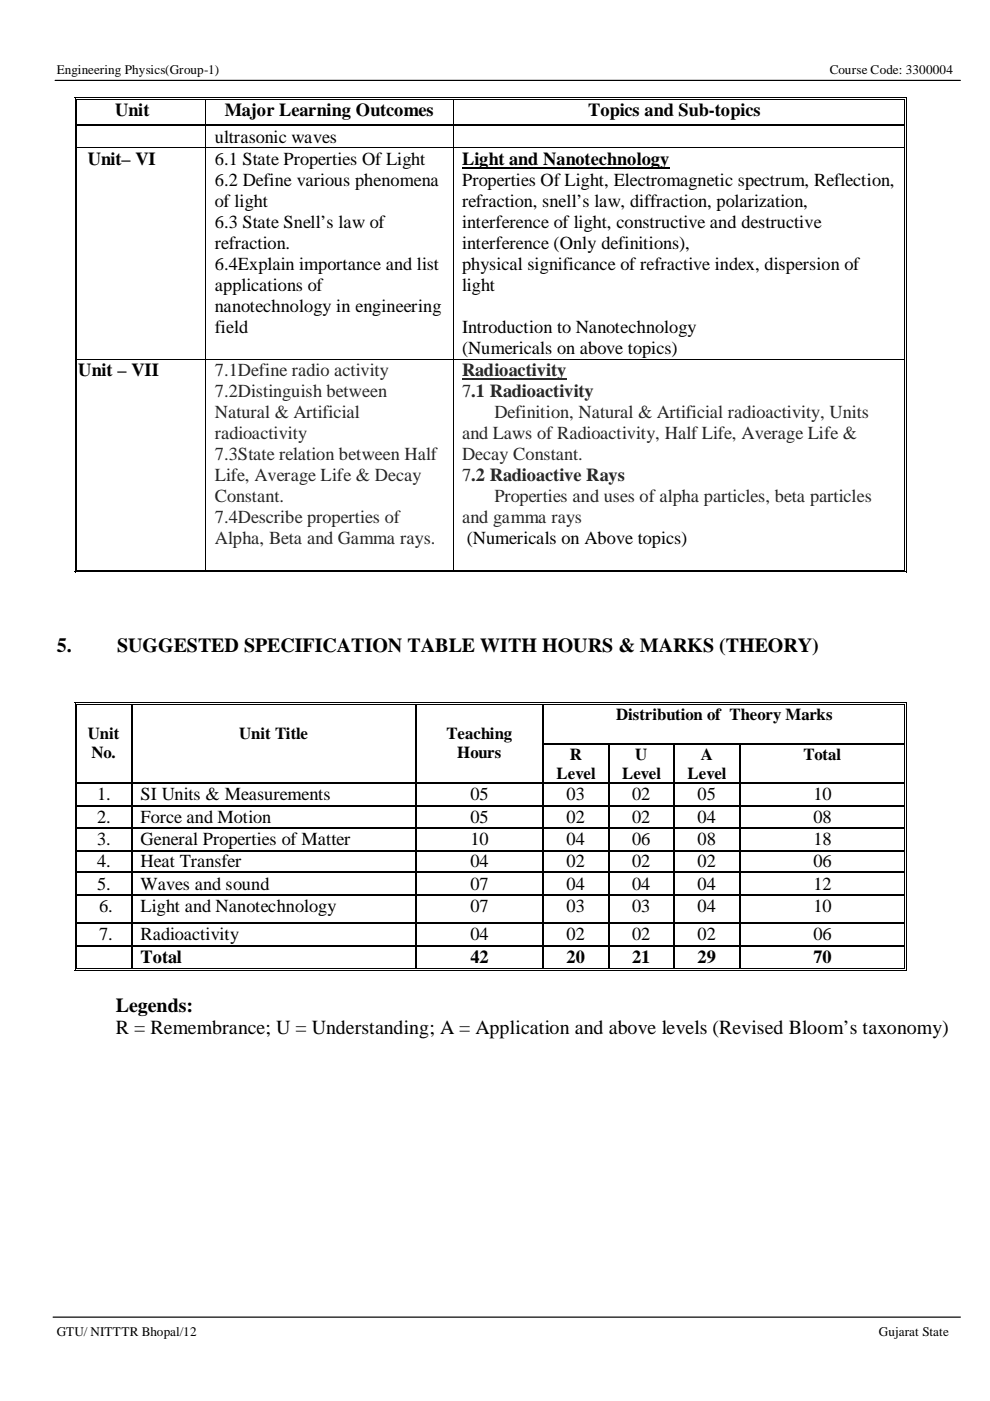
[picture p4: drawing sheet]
<svg xmlns="http://www.w3.org/2000/svg" width="210mm" height="297mm" viewBox="0 0 210 297" stroke-linecap="round" stroke-linejoin="round" font-family="sans-serif">
<defs><g id="words">
<g font-size="4.2">
<text x="12" y="138.3">5.</text>
<text x="24.8" y="138.3">SUGGESTED SPECIFICATION TABLE WITH HOURS &amp; MARKS (THEORY)</text>
<text x="24.6" y="214.6">Legends:</text>
<text x="24.6" y="219.3">R = Remembrance; U = Understanding; A = Application and above levels (Revised Bloom’s taxonomy)</text>
</g>
<g font-size="3.9">
<text x="24.4" y="24.7">Unit</text>
<text x="47.7" y="24.7">Major Learning Outcomes</text>
<text x="124.7" y="24.7">Topics and Sub-topics</text>
<text x="18.6" y="35">Unit– VI</text>
<text x="45.6" y="30.3">ultrasonic waves</text>
<text x="45.6" y="34.9">6.1 State Properties Of Light</text>
<text x="98" y="35">Light and Nanotechnology</text>
<text x="45.6" y="39.4">6.2 Define various phenomena</text>
<text x="98" y="39.4">Properties Of Light, Electromagnetic spectrum, Reflection,</text>
<text x="45.6" y="43.8">of light</text>
<text x="98" y="43.8">refraction, snell’s law, diffraction, polarization,</text>
<text x="45.6" y="48.3">6.3 State Snell’s law of</text>
<text x="45.6" y="52.8">refraction.</text>
<text x="98" y="48.3">interference of light, constructive and destructive</text>
<text x="98" y="52.8">interference (Only definitions),</text>
<text x="45.6" y="57.2">6.4Explain importance and list</text>
<text x="98" y="57.2">physical significance of refractive index, dispersion of</text>
<text x="45.6" y="61.7">applications of</text>
<text x="98" y="61.7">light</text>
<text x="45.6" y="66.2">nanotechnology in engineering</text>
<text x="45.6" y="70.6">field</text>
<text x="98" y="70.6">Introduction to Nanotechnology</text>
<text x="98" y="75">(Numericals on above topics)</text>
<text x="16.6" y="79.8">Unit – VII</text>
<text x="99" y="115.4">(Numericals on Above topics)</text>
<text x="20.6" y="169.7">1.</text>
<text x="29.8" y="169.7">SI Units &amp; Measurements</text>
<text x="99.7" y="169.7">05</text>
<text x="120.1" y="169.7">03</text>
<text x="134" y="169.7">02</text>
<text x="147.9" y="169.7">05</text>
<text x="172.5" y="169.7">10</text>
<text x="20.6" y="174.4">2.</text>
<text x="20.6" y="179.2">3.</text>
<text x="29.8" y="174.4">Force and Motion</text>
<text x="29.8" y="179.2">General Properties of Matter</text>
<text x="99.7" y="174.4">05</text>
<text x="99.7" y="179.2">10</text>
<text x="120.1" y="174.4">02</text>
<text x="120.1" y="179.2">04</text>
<text x="134" y="174.4">02</text>
<text x="134" y="179.2">06</text>
<text x="147.9" y="174.4">04</text>
<text x="147.9" y="179.2">08</text>
<text x="172.5" y="174.4">08</text>
<text x="172.5" y="179.2">18</text>
<text x="20.6" y="183.9">4.</text>
<text x="29.8" y="183.9">Heat Transfer</text>
<text x="99.7" y="183.9">04</text>
<text x="120.1" y="183.9">02</text>
<text x="134" y="183.9">02</text>
<text x="147.9" y="183.9">02</text>
<text x="172.5" y="183.9">06</text>
<text x="20.6" y="188.7">5.</text>
<text x="29.8" y="188.7">Waves and sound</text>
<text x="99.7" y="188.7">07</text>
<text x="120.1" y="188.7">04</text>
<text x="134" y="188.7">04</text>
<text x="147.9" y="188.7">04</text>
<text x="172.5" y="188.7">12</text>
<text x="21" y="193.3">6.</text>
<text x="29.8" y="193.3">Light and Nanotechnology</text>
<text x="99.7" y="193.3">07</text>
<text x="120.1" y="193.3">03</text>
<text x="134" y="193.3">03</text>
<text x="147.9" y="193.3">04</text>
<text x="172.5" y="193.3">10</text>
<text x="21" y="199.2">7.</text>
<text x="29.8" y="199.2">Radioactivity</text>
<text x="99.7" y="199.2">04</text>
<text x="120.1" y="199.2">02</text>
<text x="134" y="199.2">02</text>
<text x="147.9" y="199.2">02</text>
<text x="172.5" y="199.2">06</text>
<text x="29.8" y="204.2">Total</text>
<text x="99.7" y="204.2">42</text>
<text x="120.1" y="204.2">20</text>
<text x="134" y="204.2">21</text>
<text x="147.9" y="204.2">29</text>
<text x="172.5" y="204.2">70</text>
</g>
<g font-size="3.9" fill="#292526">
<text x="45.6" y="79.7">7.1Define radio activity</text>
<text x="98" y="79.8">Radioactivity</text>
<text x="45.6" y="84.2">7.2Distinguish between</text>
<text x="45.6" y="88.6">Natural &amp; Artificial</text>
<text x="98" y="84.2">7.1 Radioactivity</text>
<text x="104.8" y="88.6">Definition, Natural &amp; Artificial radioactivity, Units</text>
<text x="45.6" y="93.1">radioactivity</text>
<text x="98" y="93.1">and Laws of Radioactivity, Half Life, Average Life &amp;</text>
<text x="45.6" y="97.6">7.3State relation between Half</text>
<text x="45.6" y="102">Life, Average Life &amp; Decay</text>
<text x="98" y="97.6">Decay Constant.</text>
<text x="98" y="102">7.2 Radioactive Rays</text>
<text x="45.6" y="106.5">Constant.</text>
<text x="104.8" y="106.5">Properties and uses of alpha particles, beta particles</text>
<text x="45.6" y="110.9">7.4Describe properties of</text>
<text x="98" y="110.9">and gamma rays</text>
<text x="45.6" y="115.4">Alpha, Beta and Gamma rays.</text>
</g>
<g font-size="3.6">
<text x="130.6" y="152.7">Distribution of Theory Marks</text>
<text x="18.6" y="156.7">Unit</text>
<text x="19.4" y="160.8">No.</text>
<text x="50.7" y="156.7">Unit Title</text>
<text x="94.7" y="156.7">Teaching</text>
<text x="96.9" y="160.8">Hours</text>
<text x="120.8" y="161.1">R</text>
<text x="134.7" y="161.1">U</text>
<text x="148.6" y="161.1">A</text>
<text x="170.3" y="161.1">Total</text>
<text x="118" y="165.1">Level</text>
<text x="131.9" y="165.1">Level</text>
<text x="145.8" y="165.1">Level</text>
</g>
<g font-size="2.8">
<text x="12" y="15.8">Engineering Physics(Group-1)</text>
<text x="175.9" y="15.8">Course Code: 3300004</text>
<text x="12" y="283.2">GTU/ NITTTR Bhopal/12</text>
<text x="186.4" y="283.2">Gujarat State</text>
</g>
</g></defs>
<g fill="none" stroke="#000" stroke-width=".25">
<path d="M11.7 17h191.9M27.9 149.5v8.1M27.9 157.8v8.2M88.2 149.5v8.1M88.2 157.8v8.2M115.2 149.5v8.1M115.2 157.8v8.2M115.3 157.7h13.6M129.1 157.8v8.2M129.2 157.7h13.6M143 157.8v8.2M143.1 157.7h13.6"/>
<path d="M156.8 157.8v8.2M157 157.7h34.8M16.3 166.1h11.5M16.3 170.8h11.5M16.3 175.6h11.5M27.9 166.2v4.5M27.9 171v4.5M27.9 175.7v4.5M28 166.1h60.1M28 170.8h60.1M28 175.6h60.1M88.2 166.2v4.5"/>
<path d="M88.2 171v4.5M88.2 175.7v4.5M88.3 166.1h26.8M88.3 170.8h26.8M88.3 175.6h26.8M115.2 166.2v4.5M115.2 171v4.5M115.2 175.7v4.5M115.3 166.1h13.6M115.3 170.8h13.6M115.3 175.6h13.6M129.1 166.2v4.5"/>
<path d="M129.1 171v4.5M129.1 175.7v4.5M129.2 166.1h13.6M129.2 170.8h13.6M129.2 175.6h13.6M143 166.2v4.5M143 171v4.5M143 175.7v4.5M143.1 166.1h13.6M143.1 170.8h13.6M143.1 175.6h13.6M156.8 166.2v4.5"/>
<path d="M156.8 171v4.5M156.8 175.7v4.5M157 166.1h34.8M157 170.8h34.8M157 175.6h34.8M16.3 180.3h11.5M16.3 185h11.5M16.3 189.7h11.5M16.3 195.7h11.5M27.9 180.5v4.4M27.9 185.1v4.5M27.9 189.9v5.6"/>
<path d="M27.9 195.8v4.5M28 180.3h60.1M28 185h60.1M28 189.7h60.1M28 195.7h60.1M88.2 180.5v4.4M88.2 185.1v4.5M88.2 189.9v5.6M88.2 195.8v4.5M88.3 180.3h26.8M88.3 185h26.8M88.3 189.7h26.8"/>
<path d="M88.3 195.7h26.8M115.2 180.5v4.4M115.2 185.1v4.5M115.2 189.9v5.6M115.2 195.8v4.5M115.3 180.3h13.6M115.3 185h13.6M115.3 189.7h13.6M115.3 195.7h13.6M129.1 180.5v4.4M129.1 185.1v4.5M129.1 189.9v5.6"/>
<path d="M129.1 195.8v4.5M129.2 180.3h13.6M129.2 185h13.6M129.2 189.7h13.6M129.2 195.7h13.6M143 180.5v4.4M143 185.1v4.5M143 189.9v5.6M143 195.8v4.5M143.1 180.3h13.6M143.1 185h13.6M143.1 189.7h13.6"/>
<path d="M143.1 195.7h13.6M156.8 180.5v4.4M156.8 185.1v4.5M156.8 189.9v5.6M156.8 195.8v4.5M157 180.3h34.8M157 185h34.8M157 189.7h34.8M157 195.7h34.8M16.3 200.5h11.5M27.9 200.6v4.7M28 200.5h60.1"/>
<path d="M88.2 200.6v4.7M88.3 200.5h26.8M115.2 200.6v4.7M115.3 200.5h13.6M129.1 200.6v4.7M129.2 200.5h13.6M143 200.6v4.7M143.1 200.5h13.6M156.8 200.6v4.7M157 200.5h34.8M11.3 279.3h192.3"/>
</g>
<g fill="#000">
<path d="M15.8 20.6h.2v.5h-.2zM15.8 20.6h.5v.2h-.5zM15.8 26.3h.2v.5h-.2zM15.8 31.3h.2v.1h-.2zM16.2 20.9h.1v.2h-.1zM16.2 26.3h.1v.1h-.1zM16.2 26.6h.1v.2h-.1zM16.2 31.3h.1v.1h-.1zM43.5 20.6h.5v.2h-.5zM43.5 20.9h.5v.2h-.5zM43.5 26.3h.5v.1h-.5zM43.5 26.6h.5v.2h-.5z"/>
<path d="M43.5 31.3h.2v.1h-.2zM96 20.6h.5v.2h-.5zM96 20.9h.5v.2h-.5zM96 26.3h.5v.1h-.5zM96 26.6h.5v.2h-.5zM96 31.3h.2v.1h-.2zM191.8 20.6h.5v.2h-.5zM191.8 20.9h.1v.2h-.1zM191.8 26.3h.1v.1h-.1zM191.8 26.6h.1v.2h-.1zM191.8 31.3h.1v.1h-.1zM192.1 20.6h.2v.5h-.2z"/>
<path d="M192.1 26.3h.2v.5h-.2zM192.1 31.3h.2v.1h-.2zM15.8 76.1h.2v.1h-.2zM16.2 76.1h.1v.1h-.1zM43.5 76.1h.2v.1h-.2zM96 76.1h.2v.1h-.2zM191.8 76.1h.1v.1h-.1zM192.1 76.1h.2v.1h-.2zM15.8 120.8h.2v.6h-.2zM15.8 121.2h.5v.2h-.5zM16.2 120.8h.1v.2h-.1zM43.5 120.8h.5v.2h-.5z"/>
<path d="M43.5 121.2h.5v.2h-.5zM96 120.8h.5v.2h-.5zM96 121.2h.5v.2h-.5zM191.8 121.2h.5v.2h-.5zM191.8 120.8h.1v.2h-.1zM192.1 120.8h.2v.6h-.2zM15.8 149h.2v.5h-.2zM15.8 149h.5v.1h-.5zM15.8 157.6h.2v.2h-.2zM16.2 149.3h.1v.2h-.1zM16.2 157.6h.1v.2h-.1zM27.8 149h.5v.1h-.5z"/>
<path d="M27.8 149.3h.5v.2h-.5zM27.8 157.6h.2v.2h-.2zM88.1 149h.5v.1h-.5zM88.1 149.3h.5v.2h-.5zM88.1 157.6h.2v.2h-.2zM115.1 149h.5v.1h-.5zM115.1 149.3h.5v.2h-.5zM115.1 157.6h.2v.2h-.2zM128.9 157.6h.3v.2h-.3zM142.8 157.6h.3v.2h-.3zM156.7 157.6h.3v.2h-.3zM191.8 149h.5v.1h-.5z"/>
<path d="M191.8 149.3h.1v.2h-.1zM191.8 157.6h.1v.2h-.1zM192.1 149h.2v.5h-.2zM192.1 157.6h.2v.2h-.2zM15.8 166h.2v.2h-.2zM15.8 170.7h.2v.3h-.2zM15.8 175.5h.2v.2h-.2zM16.2 166h.1v.2h-.1zM16.2 170.7h.1v.3h-.1zM16.2 175.5h.1v.2h-.1zM27.8 166h.2v.2h-.2zM27.8 170.7h.2v.3h-.2z"/>
<path d="M27.8 175.5h.2v.2h-.2zM88.1 166h.2v.2h-.2zM88.1 170.7h.2v.3h-.2zM88.1 175.5h.2v.2h-.2zM115.1 166h.2v.2h-.2zM115.1 170.7h.2v.3h-.2zM115.1 175.5h.2v.2h-.2zM128.9 166h.3v.2h-.3zM128.9 170.7h.3v.3h-.3zM128.9 175.5h.3v.2h-.3zM142.8 166h.3v.2h-.3zM142.8 170.7h.3v.3h-.3z"/>
<path d="M142.8 175.5h.3v.2h-.3zM156.7 166h.3v.2h-.3zM156.7 170.7h.3v.3h-.3zM156.7 175.5h.3v.2h-.3zM191.8 166h.1v.2h-.1zM191.8 170.7h.1v.3h-.1zM191.8 175.5h.1v.2h-.1zM192.1 166h.2v.2h-.2zM192.1 170.7h.2v.3h-.2zM192.1 175.5h.2v.2h-.2zM15.8 180.2h.2v.3h-.2zM15.8 184.9h.2v.2h-.2z"/>
<path d="M15.8 189.6h.2v.3h-.2zM15.8 195.5h.2v.3h-.2zM16.2 180.2h.1v.3h-.1zM16.2 184.9h.1v.2h-.1zM16.2 189.6h.1v.3h-.1zM16.2 195.5h.1v.3h-.1zM27.8 180.2h.2v.3h-.2zM27.8 184.9h.2v.2h-.2zM27.8 189.6h.2v.3h-.2zM27.8 195.5h.2v.3h-.2zM88.1 180.2h.2v.3h-.2zM88.1 184.9h.2v.2h-.2z"/>
<path d="M88.1 189.6h.2v.3h-.2zM88.1 195.5h.2v.3h-.2zM115.1 180.2h.2v.3h-.2zM115.1 184.9h.2v.2h-.2zM115.1 189.6h.2v.3h-.2zM115.1 195.5h.2v.3h-.2zM128.9 180.2h.3v.3h-.3zM128.9 184.9h.3v.2h-.3zM128.9 189.6h.3v.3h-.3zM128.9 195.5h.3v.3h-.3zM142.8 180.2h.3v.3h-.3zM142.8 184.9h.3v.2h-.3z"/>
<path d="M142.8 189.6h.3v.3h-.3zM142.8 195.5h.3v.3h-.3zM156.7 180.2h.3v.3h-.3zM156.7 184.9h.3v.2h-.3zM156.7 189.6h.3v.3h-.3zM156.7 195.5h.3v.3h-.3zM191.8 180.2h.1v.3h-.1zM191.8 184.9h.1v.2h-.1zM191.8 189.6h.1v.3h-.1zM191.8 195.5h.1v.3h-.1zM192.1 180.2h.2v.3h-.2zM192.1 184.9h.2v.2h-.2z"/>
<path d="M192.1 189.6h.2v.3h-.2zM192.1 195.5h.2v.3h-.2zM15.8 200.3h.2v.3h-.2zM15.8 205.3h.2v.5h-.2zM15.8 205.6h.5v.2h-.5zM16.2 200.3h.1v.3h-.1zM16.2 205.3h.1v.1h-.1zM27.8 200.3h.2v.3h-.2zM27.8 205.3h.5v.1h-.5zM27.8 205.6h.5v.2h-.5zM88.1 200.3h.2v.3h-.2zM88.1 205.3h.5v.1h-.5z"/>
<path d="M88.1 205.6h.5v.2h-.5zM115.1 200.3h.2v.3h-.2zM115.1 205.3h.5v.1h-.5zM115.1 205.6h.5v.2h-.5zM128.9 200.3h.3v.3h-.3zM128.9 205.3h.6v.1h-.6zM128.9 205.6h.6v.2h-.6zM142.8 200.3h.3v.3h-.3zM142.8 205.3h.5v.1h-.5zM142.8 205.6h.5v.2h-.5zM156.7 200.3h.3v.3h-.3zM156.7 205.3h.5v.1h-.5z"/>
<path d="M156.7 205.6h.5v.2h-.5zM191.8 200.3h.1v.3h-.1zM191.8 205.6h.5v.2h-.5zM191.8 205.3h.1v.1h-.1zM192.1 200.3h.2v.3h-.2zM192.1 205.3h.2v.5h-.2z"/>
</g>
<g fill="none" stroke="#000" stroke-width=".21">
<path d="M15.9 21.1v5.2M15.9 26.8v4.5M15.9 31.4v44.7M16.3 21.1v5.2M16.3 26.8v4.5M16.3 31.4v44.7M16.3 20.7h27.2M16.3 21h27.2M16.3 26.4h27.2M16.3 26.7h27.2M16.3 31.4h27.2M43.6 21.1v5.2"/>
<path d="M43.6 26.8v4.5M43.6 31.4v44.7M43.7 31.4h52.3M44 20.7h52M44 21h52M44 26.4h52M44 26.7h52M96.1 21.1v5.2M96.1 26.8v4.5M96.1 31.4v44.7M96.2 31.4h95.6M96.5 20.7h95.3"/>
<path d="M96.5 21h95.3M96.5 26.4h95.3M96.5 26.7h95.3M191.9 21.1v5.2M191.9 26.8v4.5M191.9 31.4v44.7M192.2 21.1v5.2M192.2 26.8v4.5M192.2 31.4v44.7M15.9 76.2v44.6M16.3 76.2v44.6M16.3 76.1h27.2"/>
<path d="M43.6 76.2v44.6M43.7 76.1h52.3M96.1 76.2v44.6M96.2 76.1h95.6M191.9 76.2v44.6M192.2 76.2v44.6M16.3 121.3h27.2M16.3 120.9h27.2M44 121.3h52M44 120.9h52M96.5 121.3h95.3M96.5 120.9h95.3"/>
<path d="M15.9 149.5v8.1M15.9 157.8v8.2M16.3 149.5v8.1M16.3 157.8v8.2M16.3 149h11.5M16.3 149.4h11.5M28.3 149h59.8M28.3 149.4h59.8M88.6 149h26.5M88.6 149.4h26.5M115.6 149h76.2M115.6 149.4h76.2"/>
<path d="M191.9 149.5v8.1M191.9 157.8v8.2M192.2 149.5v8.1M192.2 157.8v8.2M15.9 166.2v4.5M15.9 171v4.5M15.9 175.7v4.5M16.3 166.2v4.5M16.3 171v4.5M16.3 175.7v4.5M191.9 166.2v4.5M191.9 171v4.5"/>
<path d="M191.9 175.7v4.5M192.2 166.2v4.5M192.2 171v4.5M192.2 175.7v4.5M15.9 180.5v4.4M15.9 185.1v4.5M15.9 189.9v5.6M15.9 195.8v4.5M16.3 180.5v4.4M16.3 185.1v4.5M16.3 189.9v5.6M16.3 195.8v4.5"/>
<path d="M191.9 180.5v4.4M191.9 185.1v4.5M191.9 189.9v5.6M191.9 195.8v4.5M192.2 180.5v4.4M192.2 185.1v4.5M192.2 189.9v5.6M192.2 195.8v4.5M15.9 200.6v4.7M16.3 200.6v4.7M16.3 205.7h11.5M16.3 205.3h11.5"/>
<path d="M28.3 205.7h59.8M28.3 205.3h59.8M88.6 205.7h26.5M88.6 205.3h26.5M115.6 205.7h13.3M115.6 205.3h13.3M129.5 205.7h13.3M129.5 205.3h13.3M143.3 205.7h13.4M143.3 205.3h13.4M157.2 205.7h34.6M157.2 205.3h34.6"/>
<path d="M191.9 200.6v4.7M192.2 200.6v4.7"/>
</g>
<path d="M98 35.6h43.9" fill="none" stroke="#000" stroke-width=".34"/>
<path d="M98 80.4h22.1" fill="none" stroke="#292526" stroke-width=".34"/>
<use href="#words"/>
</svg>
